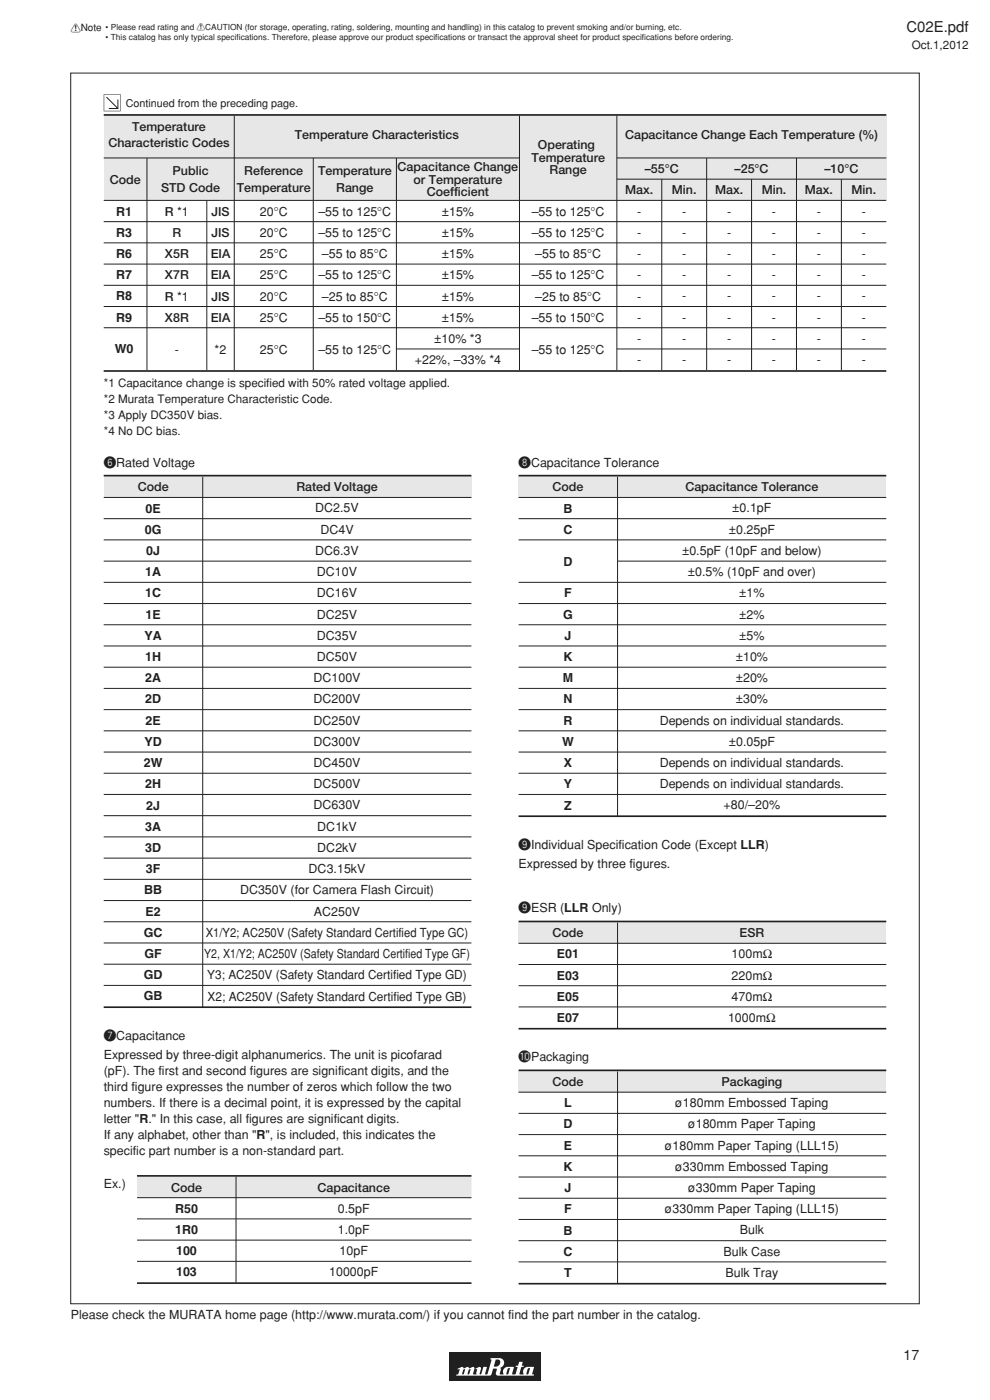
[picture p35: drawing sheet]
<svg xmlns="http://www.w3.org/2000/svg" width="210mm" height="297mm" viewBox="0 0 210 297" stroke-linecap="round" stroke-linejoin="round" font-family="sans-serif">
<defs><g id="words">
<text font-size="3.2" fill="#231f20" x="192.3" y="6.8">C02E.pdf</text>
<text font-size="3" fill="#231f20" x="191.7" y="288.6">17</text>
<g font-size="2.6" fill="#231f20">
<text x="28" y="27.7">Temperature</text>
<text x="62.5" y="29.4">Temperature Characteristics</text>
<text x="132.6" y="29.4">Capacitance Change Each Temperature (%)</text>
<text x="23" y="31.2">Characteristic Codes</text>
<text x="112.7" y="34.3">Temperature</text>
<text x="114.1" y="31.7">Operating</text>
<text x="23.3" y="38.9">Code</text>
<text x="34.2" y="40.7">STD Code</text>
<text x="36.6" y="37.2">Public</text>
<text x="50.3" y="40.7">Temperature</text>
<text x="51.8" y="37.2">Reference</text>
<text x="67.5" y="37.2">Temperature</text>
<text x="71.3" y="40.7">Range</text>
<text x="84.3" y="36.3">Capacitance Change</text>
<text x="87.7" y="38.9">or Temperature</text>
<text x="90.5" y="41.6">Coefficient</text>
<text x="116.6" y="37">Range</text>
<text x="132.6" y="41.2">Max.</text>
<text x="136.8" y="36.7">–55°C</text>
<text x="142.5" y="41.2">Min.</text>
<text x="151.7" y="41.2">Max.</text>
<text x="155.8" y="36.7">–25°C</text>
<text x="161.6" y="41.2">Min.</text>
<text x="170.7" y="41.2">Max.</text>
<text x="174.9" y="36.7">–10°C</text>
<text x="180.6" y="41.2">Min.</text>
<text x="24.6" y="45.7">R1</text>
<text x="35" y="45.8">R *1</text>
<text x="44.8" y="45.8">JIS</text>
<text x="55.1" y="45.8">20°C</text>
<text x="67.5" y="45.8">–55 to 125°C</text>
<text x="93.7" y="45.8">±15%</text>
<text x="112.8" y="45.8">–55 to 125°C</text>
<text x="135.2" y="45.8">-</text>
<text x="144.7" y="45.7">-</text>
<text x="154.2" y="45.7">-</text>
<text x="163.7" y="45.7">-</text>
<text x="173.3" y="45.7">-</text>
<text x="182.8" y="45.7">-</text>
<text x="24.6" y="50.2">R3</text>
<text x="36.6" y="50.3">R</text>
<text x="44.8" y="50.3">JIS</text>
<text x="55.1" y="50.3">20°C</text>
<text x="67.5" y="50.3">–55 to 125°C</text>
<text x="93.7" y="50.3">±15%</text>
<text x="112.8" y="50.3">–55 to 125°C</text>
<text x="135.2" y="50.3">-</text>
<text x="144.7" y="50.2">-</text>
<text x="154.2" y="50.2">-</text>
<text x="163.7" y="50.2">-</text>
<text x="173.3" y="50.2">-</text>
<text x="182.8" y="50.2">-</text>
<text x="24.6" y="54.7">R6</text>
<text x="24.6" y="59.2">R7</text>
<text x="35" y="54.8">X5R</text>
<text x="35" y="59.3">X7R</text>
<text x="44.7" y="54.8">EIA</text>
<text x="44.7" y="59.3">EIA</text>
<text x="55.1" y="54.8">25°C</text>
<text x="55.1" y="59.3">25°C</text>
<text x="67.5" y="59.3">–55 to 125°C</text>
<text x="68.3" y="54.8">–55 to 85°C</text>
<text x="93.7" y="54.8">±15%</text>
<text x="93.7" y="59.3">±15%</text>
<text x="112.8" y="59.3">–55 to 125°C</text>
<text x="113.5" y="54.8">–55 to 85°C</text>
<text x="135.2" y="54.8">-</text>
<text x="135.2" y="59.3">-</text>
<text x="144.7" y="54.7">-</text>
<text x="144.7" y="59.2">-</text>
<text x="154.2" y="54.7">-</text>
<text x="154.2" y="59.2">-</text>
<text x="163.7" y="54.7">-</text>
<text x="163.7" y="59.2">-</text>
<text x="173.3" y="54.7">-</text>
<text x="173.3" y="59.2">-</text>
<text x="182.8" y="54.7">-</text>
<text x="182.8" y="59.2">-</text>
<text x="24.6" y="63.7">R8</text>
<text x="35" y="63.8">R *1</text>
<text x="44.8" y="63.8">JIS</text>
<text x="55.1" y="63.8">20°C</text>
<text x="68.3" y="63.8">–25 to 85°C</text>
<text x="93.7" y="63.8">±15%</text>
<text x="113.5" y="63.8">–25 to 85°C</text>
<text x="135.2" y="63.8">-</text>
<text x="144.7" y="63.7">-</text>
<text x="154.2" y="63.7">-</text>
<text x="163.7" y="63.7">-</text>
<text x="173.3" y="63.7">-</text>
<text x="182.8" y="63.7">-</text>
<text x="24.6" y="68.2">R9</text>
<text x="35" y="68.3">X8R</text>
<text x="44.7" y="68.3">EIA</text>
<text x="55.1" y="68.3">25°C</text>
<text x="67.5" y="68.3">–55 to 150°C</text>
<text x="93.7" y="68.3">±15%</text>
<text x="112.8" y="68.3">–55 to 150°C</text>
<text x="135.2" y="68.3">-</text>
<text x="144.7" y="68.2">-</text>
<text x="154.2" y="68.2">-</text>
<text x="163.7" y="68.2">-</text>
<text x="173.3" y="68.2">-</text>
<text x="182.8" y="68.2">-</text>
<text x="24.3" y="75">W0</text>
<text x="37.1" y="75">-</text>
<text x="45.5" y="75">*2</text>
<text x="55.1" y="75">25°C</text>
<text x="67.5" y="75">–55 to 125°C</text>
<text x="88" y="77.3">+22%, –33% *4</text>
<text x="92.1" y="72.8">±10% *3</text>
<text x="112.8" y="75">–55 to 125°C</text>
<text x="135.2" y="72.8">-</text>
<text x="135.2" y="77.3">-</text>
<text x="144.7" y="72.7">-</text>
<text x="144.7" y="77.2">-</text>
<text x="154.2" y="72.7">-</text>
<text x="154.2" y="77.2">-</text>
<text x="163.7" y="72.7">-</text>
<text x="163.7" y="77.2">-</text>
<text x="173.3" y="72.7">-</text>
<text x="173.3" y="77.2">-</text>
<text x="182.8" y="72.7">-</text>
<text x="182.8" y="77.2">-</text>
<text x="22" y="99">yRated Voltage</text>
<text x="110" y="99">iCapacitance Tolerance</text>
<text x="29.2" y="104.2">Code</text>
<text x="62.9" y="104.2">Rated Voltage</text>
<text x="117.2" y="104.2">Code</text>
<text x="145.4" y="104.2">Capacitance Tolerance</text>
<text x="30.7" y="113.2">0G</text>
<text x="30.9" y="108.7">0E</text>
<text x="66.9" y="108.7">DC2.5V</text>
<text x="68" y="113.2">DC4V</text>
<text x="119.5" y="108.7">B</text>
<text x="119.5" y="113.2">C</text>
<text x="154.6" y="113.2">±0.25pF</text>
<text x="155.3" y="108.7">±0.1pF</text>
<text x="31" y="117.7">0J</text>
<text x="66.9" y="117.7">DC6.3V</text>
<text x="119.5" y="120">D</text>
<text x="144.7" y="117.7">±0.5pF (10pF and below)</text>
<text x="30.8" y="122.2">1A</text>
<text x="67.2" y="122.2">DC10V</text>
<text x="145.9" y="122.2">±0.5% (10pF and over)</text>
<text x="30.8" y="126.7">1C</text>
<text x="30.9" y="131.2">1E</text>
<text x="67.2" y="126.7">DC16V</text>
<text x="67.2" y="131.2">DC25V</text>
<text x="119.5" y="131.2">G</text>
<text x="119.7" y="126.7">F</text>
<text x="156.8" y="126.7">±1%</text>
<text x="156.8" y="131.2">±2%</text>
<text x="30.7" y="135.7">YA</text>
<text x="67.2" y="135.7">DC35V</text>
<text x="119.8" y="135.7">J</text>
<text x="156.8" y="135.7">±5%</text>
<text x="30.8" y="140.2">1H</text>
<text x="67.2" y="140.2">DC50V</text>
<text x="119.5" y="140.2">K</text>
<text x="156.1" y="140.2">±10%</text>
<text x="30.8" y="144.7">2A</text>
<text x="30.8" y="149.2">2D</text>
<text x="66.5" y="144.7">DC100V</text>
<text x="66.5" y="149.2">DC200V</text>
<text x="119.4" y="144.7">M</text>
<text x="119.5" y="149.2">N</text>
<text x="156.1" y="144.7">±20%</text>
<text x="156.1" y="149.2">±30%</text>
<text x="30.9" y="153.7">2E</text>
<text x="66.5" y="153.7">DC250V</text>
<text x="119.5" y="153.7">R</text>
<text x="139.9" y="153.7">Depends on individual standards.</text>
<text x="30.7" y="158.2">YD</text>
<text x="66.5" y="158.2">DC300V</text>
<text x="119.2" y="158.2">W</text>
<text x="154.6" y="158.2">±0.05pF</text>
<text x="30.5" y="162.7">2W</text>
<text x="30.8" y="167.2">2H</text>
<text x="66.5" y="162.7">DC450V</text>
<text x="66.5" y="167.2">DC500V</text>
<text x="119.6" y="162.7">X</text>
<text x="119.6" y="167.2">Y</text>
<text x="139.9" y="162.7">Depends on individual standards.</text>
<text x="139.9" y="167.2">Depends on individual standards.</text>
<text x="31" y="171.7">2J</text>
<text x="66.5" y="171.7">DC630V</text>
<text x="119.7" y="171.7">Z</text>
<text x="153.5" y="171.7">+80/–20%</text>
<text x="30.8" y="176.2">3A</text>
<text x="67.3" y="176.2">DC1kV</text>
<text x="30.8" y="180.7">3D</text>
<text x="31" y="185.2">3F</text>
<text x="65.5" y="185.2">DC3.15kV</text>
<text x="67.3" y="180.7">DC2kV</text>
<text x="110" y="184.2">Expressed by three figures.</text>
<text x="110" y="180">oIndividual Specification Code (Except LLR)</text>
<text x="30.6" y="189.7">BB</text>
<text x="50.9" y="189.7">DC350V (for Camera Flash Circuit)</text>
<text x="30.9" y="194.2">E2</text>
<text x="66.6" y="194.2">AC250V</text>
<text x="110" y="193.6">oESR (LLR Only)</text>
<text x="30.5" y="198.7">GC</text>
<text x="30.7" y="203.2">GF</text>
<text x="43.3" y="203.2">Y2, X1/Y2; AC250V (Safety Standard Certified Type GF)</text>
<text x="43.6" y="198.7">X1/Y2; AC250V (Safety Standard Certified Type GC)</text>
<text x="117.2" y="198.8">Code</text>
<text x="118.1" y="203.3">E01</text>
<text x="155.2" y="203.3">100mΩ</text>
<text x="156.9" y="198.8">ESR</text>
<text x="30.5" y="207.7">GD</text>
<text x="44" y="207.7">Y3; AC250V (Safety Standard Certified Type GD)</text>
<text x="118.1" y="207.8">E03</text>
<text x="155.2" y="207.8">220mΩ</text>
<text x="30.5" y="212.2">GB</text>
<text x="44" y="212.3">X2; AC250V (Safety Standard Certified Type GB)</text>
<text x="118.1" y="212.3">E05</text>
<text x="155.2" y="212.3">470mΩ</text>
<text x="22" y="220.5">uCapacitance</text>
<text x="118.1" y="216.8">E07</text>
<text x="154.4" y="216.8">1000mΩ</text>
<text x="22" y="224.7">Expressed by three-digit alphanumerics. The unit is picofarad</text>
<text x="110" y="225.2">!0</text>
<text x="112.6" y="225.2">Packaging</text>
<text x="22" y="228.1">(pF). The first and second figures are significant digits, and the</text>
<text x="22" y="231.5">third figure expresses the number of zeros which follow the two</text>
<text x="117.2" y="230.4">Code</text>
<text x="153.1" y="230.4">Packaging</text>
<text x="22" y="234.9">numbers. If there is a decimal point, it is expressed by the capital</text>
<text x="22" y="238.2">letter &quot;R.&quot; In this case, all figures are significant digits.</text>
<text x="119.5" y="239.4">D</text>
<text x="119.7" y="234.9">L</text>
<text x="143.3" y="234.9">ø180mm Embossed Taping</text>
<text x="146" y="239.4">ø180mm Paper Taping</text>
<text x="22" y="241.6">If any alphabet, other than &quot;R&quot;, is included, this indicates the</text>
<text x="22" y="245">specific part number is a non-standard part.</text>
<text x="119.6" y="243.9">E</text>
<text x="141" y="243.9">ø180mm Paper Taping (LLL15)</text>
<text x="119.5" y="248.4">K</text>
<text x="143.3" y="248.4">ø330mm Embossed Taping</text>
<text x="22" y="252.1">Ex.)</text>
<text x="36.3" y="252.8">Code</text>
<text x="37.1" y="257.3">R50</text>
<text x="67.3" y="252.8">Capacitance</text>
<text x="71.7" y="257.3">0.5pF</text>
<text x="119.7" y="257.4">F</text>
<text x="119.8" y="252.9">J</text>
<text x="141" y="257.4">ø330mm Paper Taping (LLL15)</text>
<text x="146" y="252.9">ø330mm Paper Taping</text>
<text x="37.1" y="261.8">1R0</text>
<text x="71.7" y="261.8">1.0pF</text>
<text x="119.5" y="261.9">B</text>
<text x="156.9" y="261.9">Bulk</text>
<text x="37.4" y="266.3">100</text>
<text x="72" y="266.3">10pF</text>
<text x="119.5" y="266.4">C</text>
<text x="153.5" y="266.4">Bulk Case</text>
<text x="37.4" y="270.8">103</text>
<text x="69.8" y="270.8">10000pF</text>
<text x="119.7" y="270.9">T</text>
<text x="153.9" y="270.9">Bulk Tray</text>
<text x="15" y="279.8">Please check the MURATA home page (http://www.murata.com/) if you cannot find the part number in the catalog.</text>
</g>
<g font-size="2.5" fill="#231f20">
<text x="193.4" y="10.3">Oct.1,2012</text>
<text x="22" y="82.1">*1 Capacitance change is specified with 50% rated voltage applied.</text>
<text x="22" y="85.5">*2 Murata Temperature Characteristic Code.</text>
<text x="22" y="88.9">*3 Apply DC350V bias.</text>
<text x="22" y="92.2">*4 No DC bias.</text>
</g>
<text font-size="2.3" fill="#231f20" x="26.7" y="22.6">Continued from the preceding page.</text>
<text font-size="2.1" fill="#231f20" x="15" y="6.7">!Note</text>
<g font-size="1.8" fill="#231f20">
<text x="22.4" y="6.4">• Please read rating and !CAUTION (for storage, operating, rating, soldering, mounting and handling) in this catalog to prevent smoking and/or burning, etc.</text>
<text x="22.4" y="8.5">• This catalog has only typical specifcations. Therefore, please approve our product specif</text>
<text x="50.2" y="8.5">i</text>
<text x="92.3" y="8.5">i cations or transact the approval sheet for product specif</text>
<text x="136.2" y="8.5">i cations before ordering.</text>
</g>
</g></defs>
<path d="M15 15.5h180v261.1h-180z" fill="none" stroke="#231f20" stroke-width=".21"/>
<path d="M95.3 287h19.4v5.9h-19.4z" fill="#231f20"/>
<path d="M97.1 290.4l.9-.4 .5 .3-.5 1.1 .2 .2 .2-.2 .3-.9h-.2v-.2l.8-.3 .2 .3 .2-.1-.3 .4-.2 .8 .2 .2 .2-.2 .2-.9h-.2l.1-.3 .8-.2 .1 .3-.3 1.1 .2 .2h.5l.2-1.1h-.3v-.2l.8-.3 .3 .3-.3 1.1 .2 .2 .2-.2 .4-1.4h.7l-.3 1.4 .3 .2 .2-.2 .9-2.9-.3-.1 .1-.3h1.9a1.05 1.05 0 0 1 .9 1 1.05 1.05 0 0 1-.8 1.1l.1 .4-.2 .9h.8a1.03 1.03 0 0 1 .9-1.5h1.3l-.2 .7-.7-.1v-.4l-.4 .1-.3 1.2h.4l.3-.9 .7 .1-.2 .7 .6 .2 .2-.2 .4-1.4h-.4v-.2l.5-.1 .2-.8h.8l-.2 .8 .4 .2-.5 .1-.4 1.4 .1 .2 .8-.1a1.02 1.02 0 0 1 .8-1.5h1.4l-.2 .6h-.7v-.4l-.4 .1-.3 1.2h.3l.4-.9h.7l-.2 .8 .4 .2-.1 .2h-7.4a.48 .48 0 0 1-.6-.5l.2-.8-.5-.2 .1-.4h.2a.77 .77 0 0 0 .9-.7 .77 .77 0 0 0-.9-.8l-.5 1.4 .3 .1-.1 .4-.3 .1-.3 1.1-.3 .3h-7.2v-.2l.4-.2 .3-.9h-.4z" fill="#fff"/>
<path d="M22.1 20.1h3.4v3.4h-3.4zM22 20v3.6h3.6v-3.6z" fill="#231f20"/>
<path d="M22.6 20.6l2.4 2.4M25 21.1v1.9h-1.9" fill="none" stroke="#231f20" stroke-width=".21"/>
<path d="M29.1 249.6h70.9v4.5h-70.9z" fill="#e6e7e8"/>
<path d="M29.1 249.5h70.9M29.1 272.2h70.9" fill="none" stroke="#231f20" stroke-width=".35"/>
<path d="M29.1 254.1h70.9M29.1 258.6h70.9M50.1 249.6v22.5M29.1 263.1h70.9M29.1 267.6h70.9" fill="none" stroke="#231f20" stroke-width=".21"/>
<path d="M22 101h78v4.5h-78z" fill="#e6e7e8"/>
<path d="M22 100.9h78M22 213.7h78" fill="none" stroke="#231f20" stroke-width=".35"/>
<g fill="none" stroke="#231f20" stroke-width=".21">
<path d="M22 105.5h78M22 110h78M22 119h78M22 114.5h78M43 101.2v112.5M22 123.5h78M22 128h78M22 132.5h78M22 137h78M22 141.5h78M22 146h78M22 150.5h78"/>
<path d="M22 155h78M22 159.5h78M22 164h78M22 173h78M22 168.5h78M22 177.5h78M22 182h78M22 186.5h78M22 191h78M22 195.5h78M22 200h78M22 204.5h78"/>
<path d="M22 209h78"/>
</g>
<path d="M110 101h78v4.5h-78z" fill="#e6e7e8"/>
<path d="M110 100.9h78M110 173.2h78" fill="none" stroke="#231f20" stroke-width=".35"/>
<g fill="none" stroke="#231f20" stroke-width=".21">
<path d="M110 105.5h78M110 110h78M110 114.5h78M131 119h57M131 101.2v72M110 123.5h78M110 128h78M110 132.5h78M110 137h78M110 141.5h78M110 146h78M110 150.5h78"/>
<path d="M110 155h78M110 159.5h78M110 164h78M110 168.5h78"/>
</g>
<path d="M22 24.5h166v18h-166z" fill="#e6e7e8"/>
<path d="M22 24.4h166M22 78.7h166" fill="none" stroke="#231f20" stroke-width=".35"/>
<g fill="none" stroke="#231f20" stroke-width=".21">
<path d="M22 33.5h88.2M31.2 33.5v45M49.7 24.5v54M66.4 33.5v45M84.1 33.5v45M110.2 24.5v54M130.9 33.5h57.1M130.9 38h57.1M130.9 24.5v54M140.4 38v40.5M149.9 33.5v45M159.4 38v40.5"/>
<path d="M169 33.5v45M178.5 38v40.5M22 42.5h166M22 47h166M22 51.5h166M22 56h166M43.9 42.5v36M22 60.5h166M22 65h166M22 69.5h166M84.1 74h26.1M130.9 74h57.1"/>
</g>
<path d="M110 195.6h78v4.5h-78z" fill="#e6e7e8"/>
<path d="M110 195.5h78M110 218.2h78" fill="none" stroke="#231f20" stroke-width=".35"/>
<path d="M131 195.7v22.5M110 200.1h78M110 204.6h78M110 209.1h78M110 213.6h78" fill="none" stroke="#231f20" stroke-width=".21"/>
<path d="M110 227.2h78v4.5h-78z" fill="#e6e7e8"/>
<path d="M110 227.1h78M110 272.3h78" fill="none" stroke="#231f20" stroke-width=".35"/>
<path d="M110 231.7h78M110 236.2h78M131 227.3v45M110 240.7h78M110 245.2h78M110 249.7h78M110 254.2h78M110 258.7h78M110 263.2h78M110 267.7h78" fill="none" stroke="#231f20" stroke-width=".21"/>
<use href="#words"/>
</svg>
